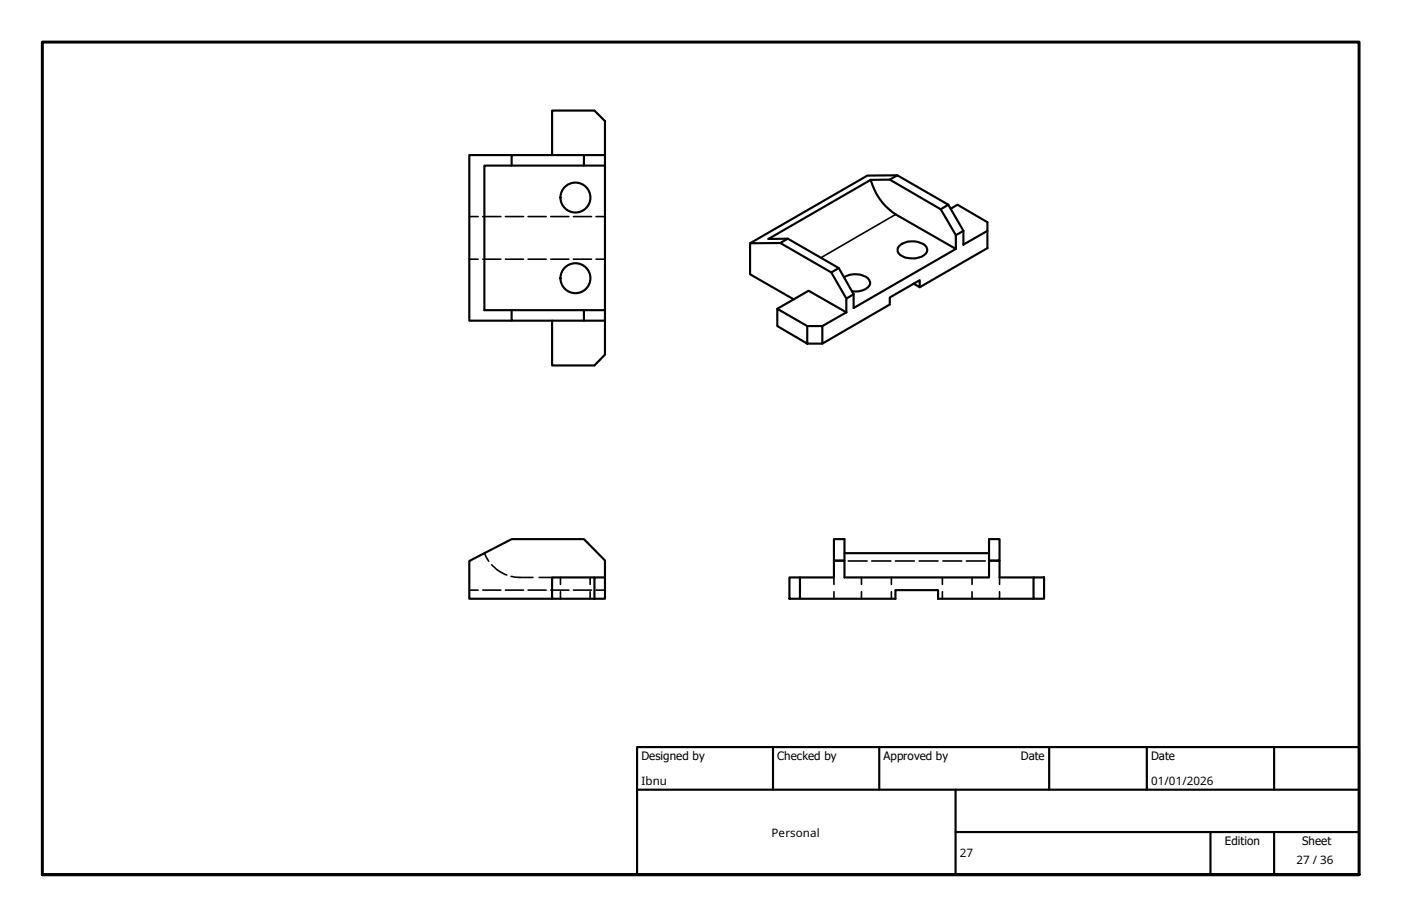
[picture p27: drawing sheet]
<svg xmlns="http://www.w3.org/2000/svg" width="330mm" height="216mm" viewBox="0 0 330 216" stroke-linecap="round" stroke-linejoin="round" font-family="sans-serif">
<defs><g id="words">
<g font-size="2.7">
<text x="151" y="179">Designed by</text>
<text x="183" y="179">Checked by</text>
<text x="208" y="179">Approved by</text>
<text x="240.3" y="178.9">Date</text>
<text x="271" y="178.9">Date</text>
<text x="151" y="184.8">Ibnu</text>
<text x="271" y="184.8">01/01/2026</text>
<text x="181.7" y="197">Personal</text>
<text x="226" y="201.9">27</text>
<text x="288.4" y="199">Edition</text>
<text x="305.2" y="203.4">27 / 36</text>
<text x="306.6" y="199">Sheet</text>
</g>
</g></defs>
<!-- layer: Hidden (ISO) -->
<g fill="none" stroke="#000" stroke-width=".38">
<path d="M110.5 51h2.1M113.7 51h4.2M119 51h4.3M124.3 51h4.3M129.7 51h4.2M135 51h4.3M140.3 51h2.1M110.5 61h2.1M113.7 61h4.2M119 61h4.3M124.3 61h4.3M129.7 61h4.2"/>
<path d="M135 61h4.3M140.3 61h2.1M110.5 138.9h2.1M113.7 138.9h4.2M114 130.2l1.1 1.9M115.8 133a8.6 8.6 0 0 0 3.5 2.4M119 138.9h4.3M120.3 135.7l2.1 .3h3.1M124.3 138.9h4.3M126.9 136h3.1M129.7 138.9h4.2M132 136v1.6"/>
<path d="M132 139.3v1.7M135 138.9h4.3M138.9 136v1.6M138.9 139.3v1.7M140.3 138.9h2.1M196.3 132.1h2.3M196.3 136v1.6M196.3 139.3v1.7M199.7 132.1h4.5M202.8 136v1.6M202.8 139.3v1.7M205.2 132.1h4.5"/>
<path d="M209.9 136v1.6M209.9 139.3v1.7M210.8 132.1h4.5M216.4 132.1h4.5M221.9 136v1.6M221.9 139.3v1.7M222 132.1h4.4M227.5 132.1h4.5M228.9 136v1.6M228.9 139.3v1.7M233.1 132.1h2.2M235.3 136v1.6"/>
<path d="M235.3 139.3v1.7"/>
</g>
<!-- layer: Visible (ISO) -->
<g fill="none" stroke="#000" stroke-width=".51">
<path d="M114 39h28.4v34h-28.4zM120.5 36.5h-10v39h10M130 36.5v-10.5h10l2.4 2.5v8M137.5 39v-2.5h4.9v2.5M137.5 36.5h-17v2.5M176.6 57.3v7.3l10.3 5.9M185.5 56.2l-1.8 1 12 6.9M205 42.4l4.5-.1 12 7M205 42.4a14.3 14.3 0 0 0 5.9 8.1l14.1 8.1v-3.2l-3.5-6.1M205 42.4l-24.1 13.9 4.6-.1 12 6.9 3.5 6.2v3.2l24-13.9M209.5 42.3l1.8-1 12 6.9M211.3 41.3h-7.1l-27.6 16 7.1-.1"/>
<path d="M211.8 57.8a5.1 5.1 0 0 1 6.1 0 1.35 1.35 0 0 1-.3 2.3 5.4 5.4 0 0 1-5.7-.1 1.38 1.38 0 0 1-.1-2.2zM221.5 49.3l1.8-1.1 3.5 6.2-1.8 1M223.8 49.1l1.6-.9 7.1 4.1v6.1l-16 9.2M226.8 54.4v3.2l5.7-3.2M120.5 73v2.5h17M130 75.5v10.5h10l2.4-2.5v-8M137.5 73v2.5h4.9v-2.5M183 72.7l7.4-4.2 8.9 5M190.1 76.8h3.5v4.1h-3.5zM190.1 76.8l-7.1-4.1v4.1l7.1 4.1M197.5 63.1l-1.8 1 3.6 6.2 1.7-1M198.7 65.3a5.2 5.2 0 0 1 5.6 .2 1.49 1.49 0 0 1 .5 1.6 1.49 1.49 0 0 1-1.2 1 5.1 5.1 0 0 1-3 .5"/>
<path d="M199.3 70.3v3.2M199.3 73.5l-5.7 3.3M215.1 66.8l1.4 .8v-1.6l-7 4v1.7l-15.9 9.2M140 136h-10v5h10M142.4 136h-2.4v5M185.9 136h2.4v5h-2.4zM196.3 132v4h-8M198.8 132h-2.5v-5.1h2.5v9.1h34.1v-9.1h2.4v5.1h-2.4M198.8 130.2h34.1M235.3 132v4h8M243.3 136h2.5v5h-2.5zM130 141h-19.5v-8.9l10-5.2h17l4.9 5.1v9h-2.4"/>
<path d="M188.3 141h22.5v-2.1h10.1v2.1h22.4"/>
<circle cx="135.5" cy="46.5" r="3.5"/>
<circle cx="135.5" cy="65.5" r="3.5"/>
</g>
<!-- layer: Visible Narrow (ISO) -->
<path d="M210.9 50.5l-17.7 10.2" fill="none" stroke="#000" stroke-width=".38"/>
<!-- layer: Border (ISO) -->
<path d="M10 205.9v-196h310v196h-310h310" fill="none" stroke="#000" stroke-width=".7"/>
<!-- layer: Title (ISO) -->
<path d="M150 175.9h170v30h-170zM182 175.9v10M207 175.9v10M247 175.9v10M270 175.9v10M300 175.9v10M150 185.9h170M225 195.9h95M225 185.9v20M285 195.9v10M300 195.9v10" fill="none" stroke="#000" stroke-width=".51"/>
<use href="#words"/>
</svg>
